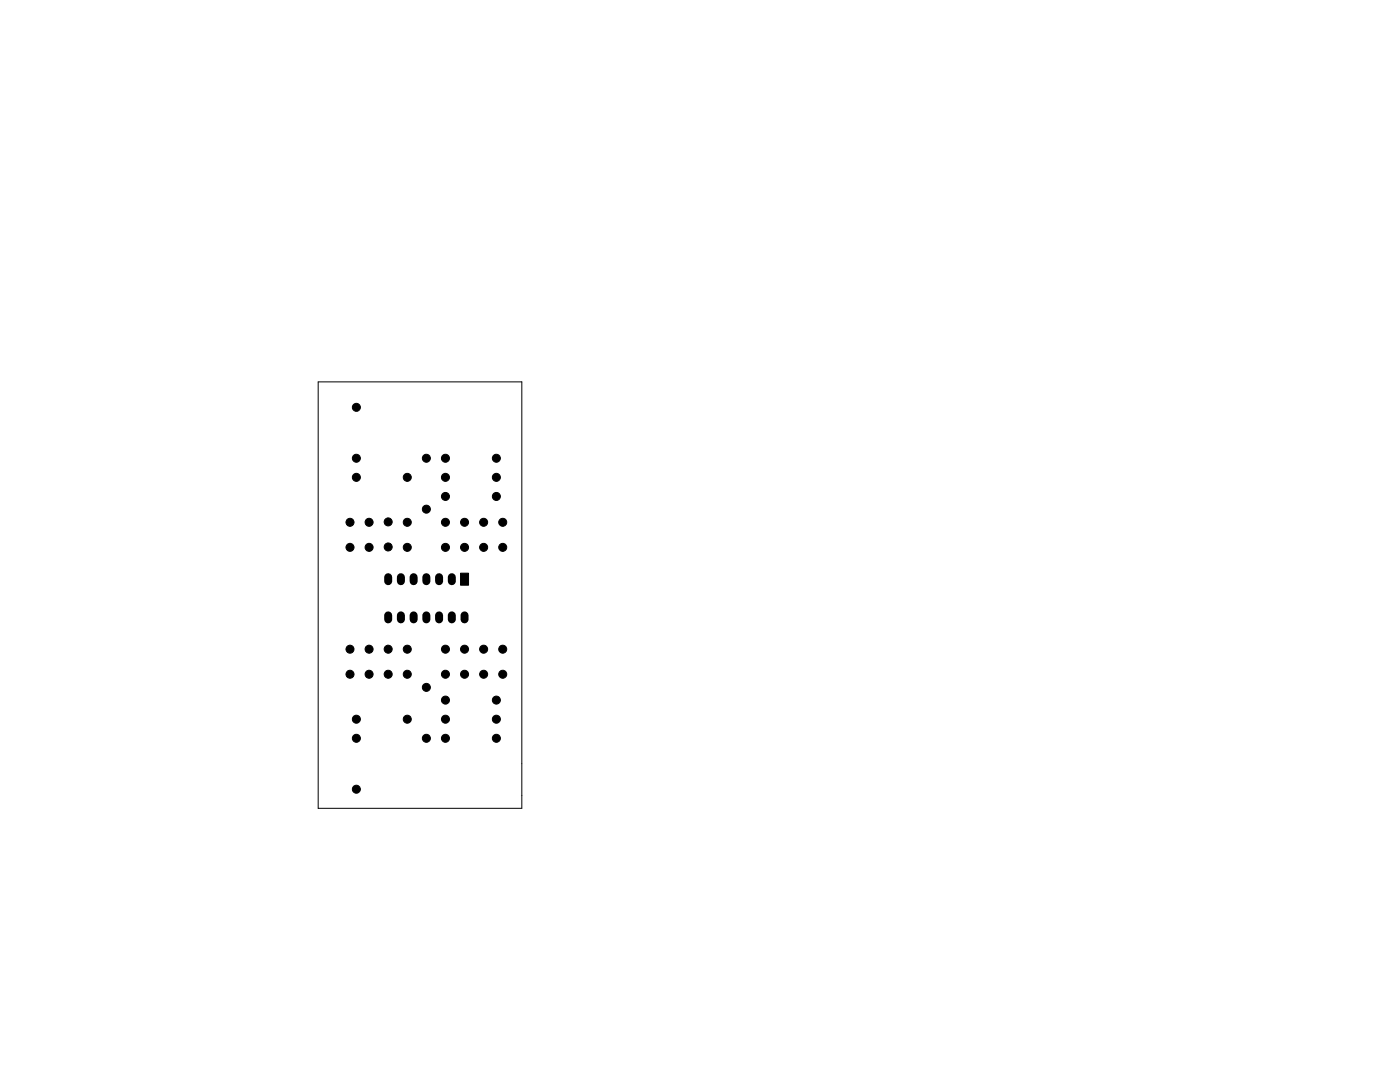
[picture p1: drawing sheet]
<svg xmlns="http://www.w3.org/2000/svg" width="279mm" height="216mm" viewBox="0 0 279 216" stroke-linecap="round" stroke-linejoin="round" font-family="sans-serif">
<path d="M63.5 76.2h40.6v85.1h-40.6z" fill="none" stroke="#000" stroke-width=".2"/>
<g fill="none" stroke="#000" stroke-width="1.6">
<path d="M77.5 115.2v.8M80 115.2v.8M82.5 115.2v.8M85.1 115.2v.8M87.6 115.2v.8M90.2 115.2v.8M77.5 122.8v.8M80 122.8v.8M82.5 122.8v.8M85.1 122.8v.8M87.6 122.8v.8M90.2 122.8v.8"/>
<path d="M92.7 122.8v.8"/>
</g>
<g fill="#000" stroke="#000" stroke-width=".2">
<path d="M91.9 114.4h1.6v2.4h-1.6z"/>
<circle cx="71.1" cy="91.4" r=".8"/>
<circle cx="71.1" cy="95.2" r=".8"/>
<circle cx="71.1" cy="81.3" r=".8"/>
<circle cx="81.3" cy="95.2" r=".8"/>
<circle cx="85.1" cy="91.4" r=".8"/>
<circle cx="88.9" cy="99.1" r=".8"/>
<circle cx="88.9" cy="91.4" r=".8"/>
<circle cx="88.9" cy="95.2" r=".8"/>
<circle cx="99.1" cy="95.2" r=".8"/>
<circle cx="99.1" cy="91.4" r=".8"/>
<circle cx="99.1" cy="99.1" r=".8"/>
<circle cx="69.8" cy="104.2" r=".8"/>
<circle cx="69.8" cy="109.2" r=".8"/>
<circle cx="73.7" cy="104.2" r=".8"/>
<circle cx="73.7" cy="109.2" r=".8"/>
<circle cx="77.5" cy="109.1" r=".8"/>
<circle cx="77.5" cy="104.1" r=".8"/>
<circle cx="81.3" cy="104.2" r=".8"/>
<circle cx="81.3" cy="109.2" r=".8"/>
<circle cx="85.1" cy="101.6" r=".8"/>
<circle cx="88.9" cy="104.2" r=".8"/>
<circle cx="88.9" cy="109.2" r=".8"/>
<circle cx="92.7" cy="104.2" r=".8"/>
<circle cx="92.7" cy="109.2" r=".8"/>
<circle cx="96.5" cy="104.2" r=".8"/>
<circle cx="96.5" cy="109.2" r=".8"/>
<circle cx="100.3" cy="104.2" r=".8"/>
<circle cx="100.3" cy="109.2" r=".8"/>
<circle cx="69.8" cy="134.5" r=".8"/>
<circle cx="69.8" cy="129.5" r=".8"/>
<circle cx="73.7" cy="134.5" r=".8"/>
<circle cx="73.7" cy="129.5" r=".8"/>
<circle cx="77.5" cy="129.5" r=".8"/>
<circle cx="77.5" cy="134.5" r=".8"/>
<circle cx="81.3" cy="134.5" r=".8"/>
<circle cx="81.3" cy="129.5" r=".8"/>
<circle cx="85.1" cy="137.2" r=".8"/>
<circle cx="88.9" cy="139.7" r=".8"/>
<circle cx="88.9" cy="129.5" r=".8"/>
<circle cx="88.9" cy="134.5" r=".8"/>
<circle cx="92.7" cy="134.5" r=".8"/>
<circle cx="92.7" cy="129.5" r=".8"/>
<circle cx="96.5" cy="134.5" r=".8"/>
<circle cx="96.5" cy="129.5" r=".8"/>
<circle cx="99.1" cy="139.7" r=".8"/>
<circle cx="100.3" cy="134.5" r=".8"/>
<circle cx="100.3" cy="129.5" r=".8"/>
<circle cx="71.1" cy="147.3" r=".8"/>
<circle cx="71.1" cy="157.5" r=".8"/>
<circle cx="71.1" cy="143.5" r=".8"/>
<circle cx="81.3" cy="143.5" r=".8"/>
<circle cx="85.1" cy="147.3" r=".8"/>
<circle cx="88.9" cy="147.3" r=".8"/>
<circle cx="88.9" cy="143.5" r=".8"/>
<circle cx="99.1" cy="143.5" r=".8"/>
<circle cx="99.1" cy="147.3" r=".8"/>
</g>
</svg>
